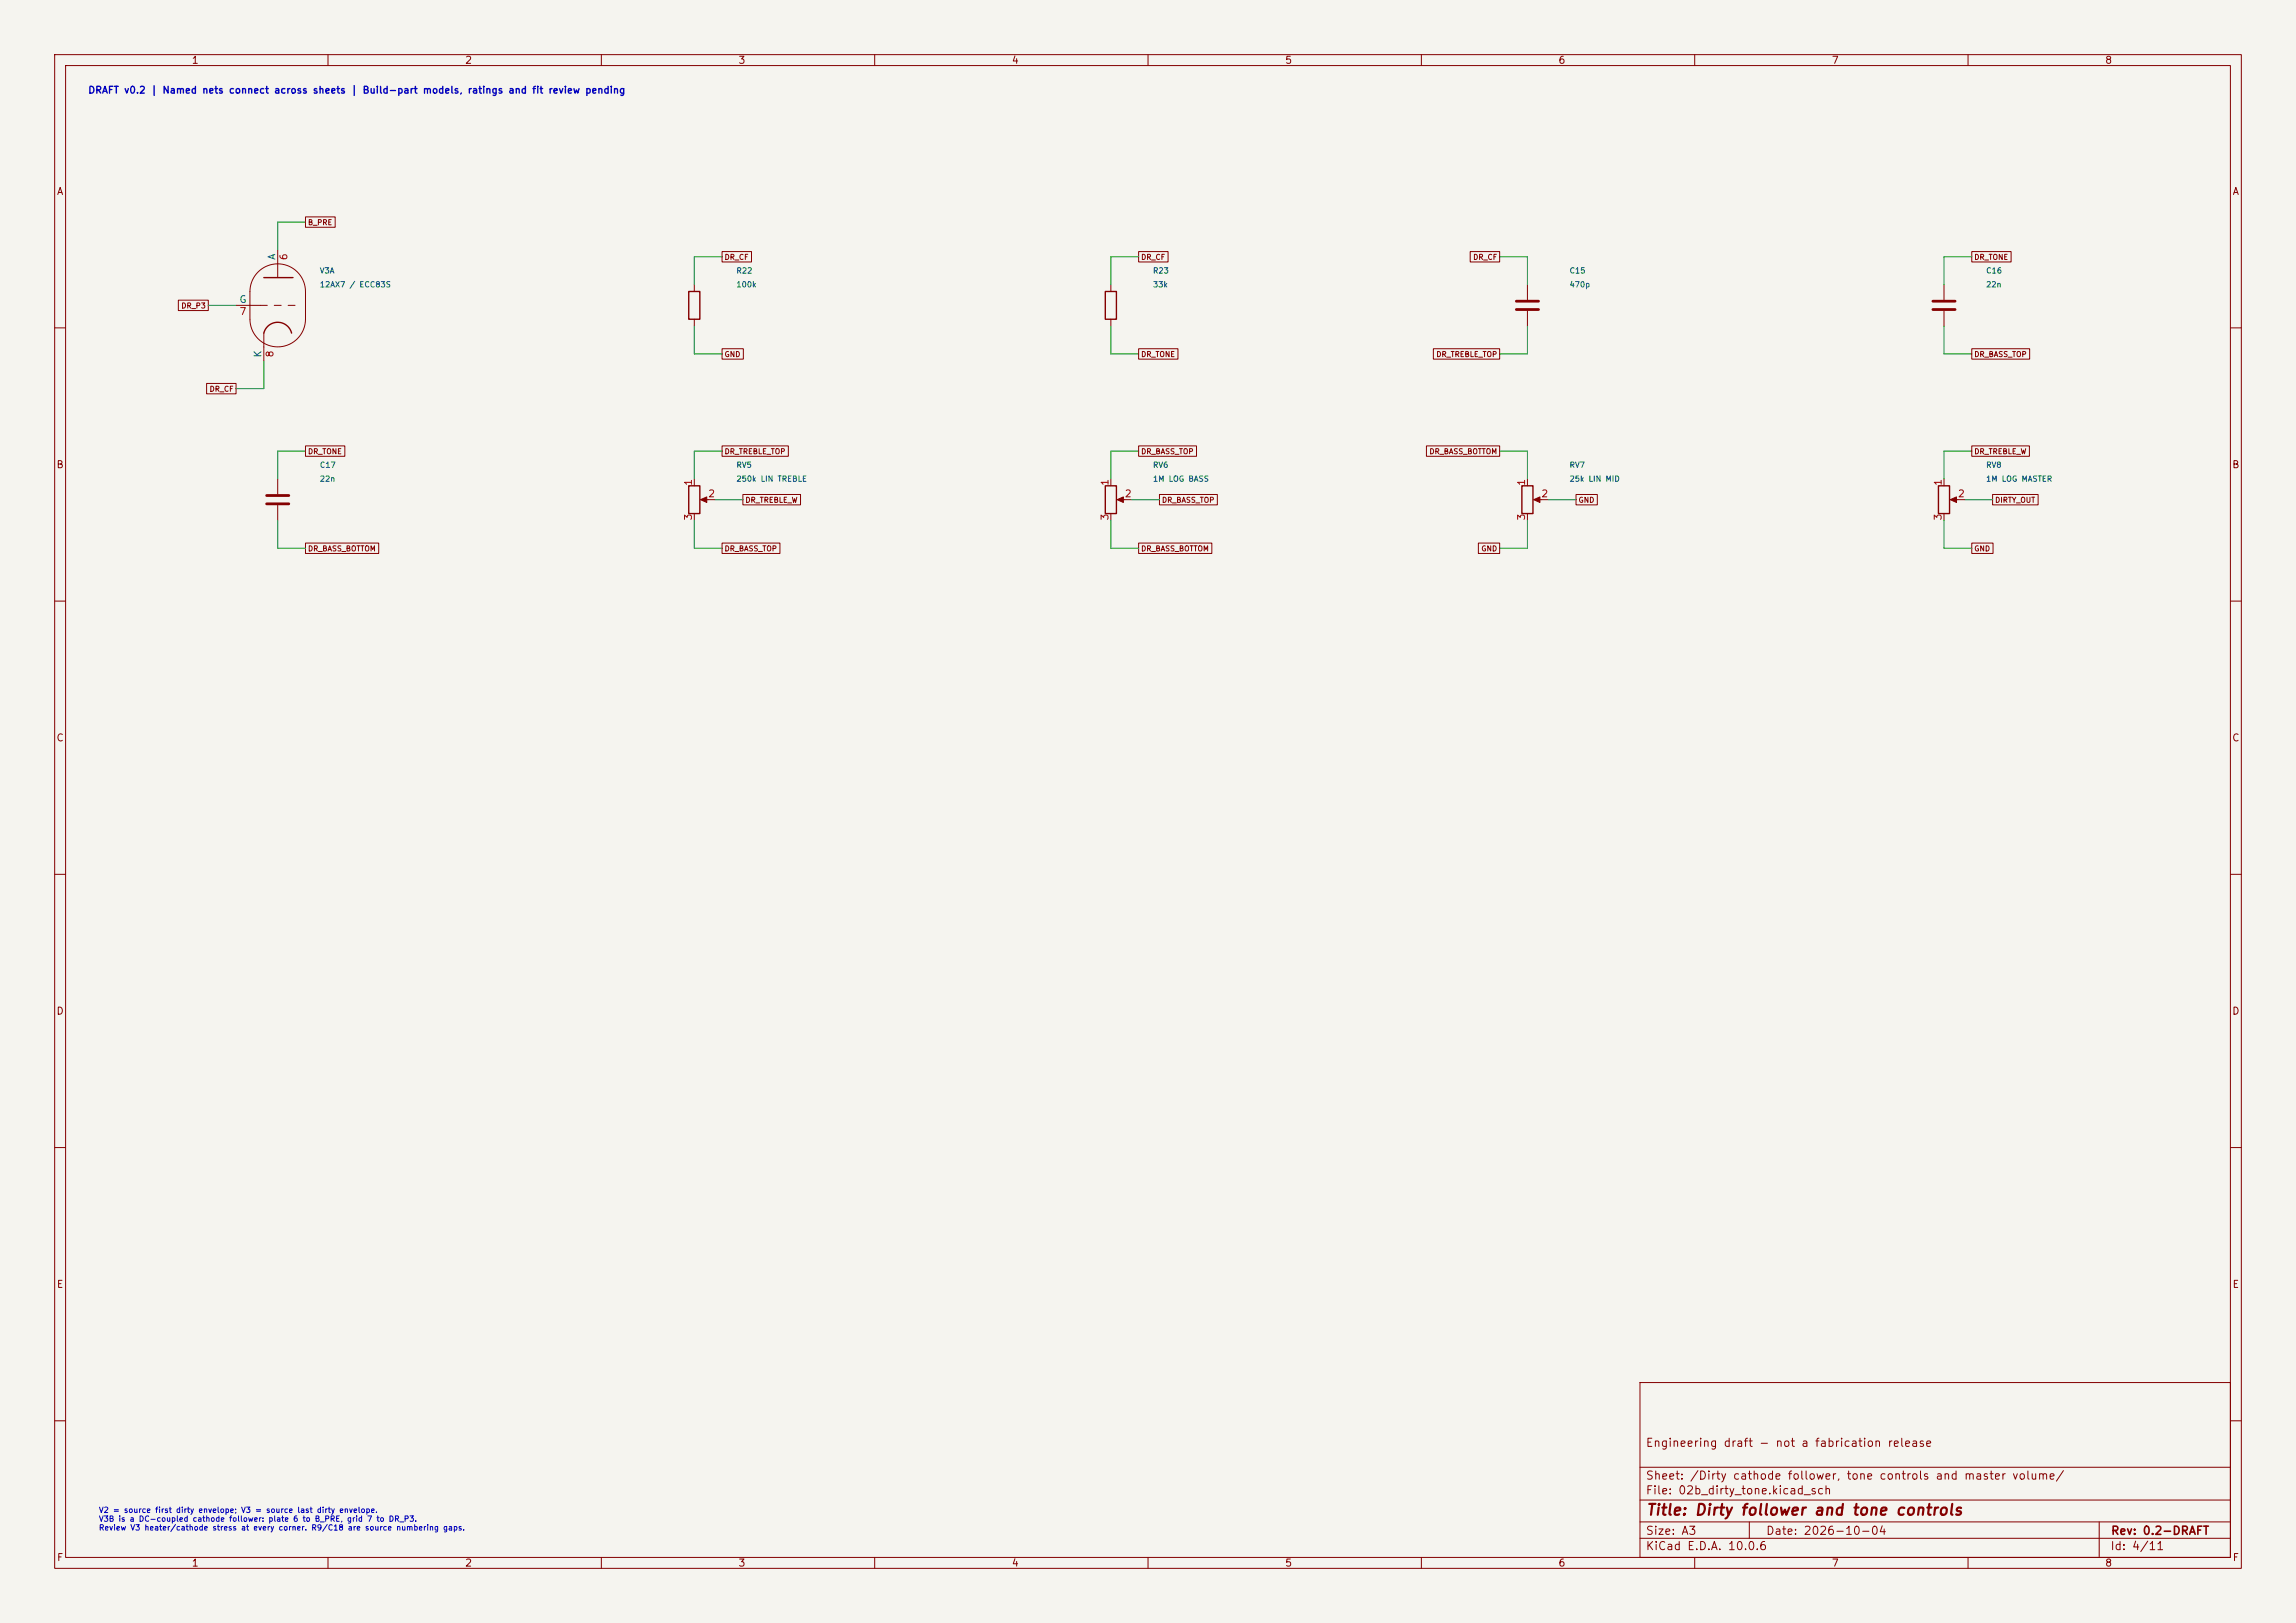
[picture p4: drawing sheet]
<svg xmlns="http://www.w3.org/2000/svg" width="420mm" height="297mm" viewBox="0 0 420 297" stroke-linecap="round" stroke-linejoin="round" font-family="sans-serif">
<defs><g id="words">
<text font-size="2" fill="#840000" x="301" y="277.8">Title: Dirty follower and tone controls</text>
<g font-size="1.5" fill="#840000">
<text x="300.9" y="265.1">Engineering draft - not a fabrication release</text>
<text x="300.9" y="273.8">File: 02b_dirty_tone.kicad_sch</text>
<text x="300.9" y="271.1">Sheet: /Dirty cathode follower, tone controls and master volume/</text>
<text x="300.9" y="281.2">Size: A3</text>
<text x="322.9" y="281.2">Date: 2026-10-04</text>
<text x="386" y="281.2">Rev: 0.2-DRAFT</text>
<text x="300.9" y="284">KiCad E.D.A. 10.0.6</text>
<text x="385.9" y="284">Id: 4/11</text>
</g>
<g font-size="1.3" fill="#840000">
<text x="35" y="12">1</text>
<text x="85" y="12">2</text>
<text x="135" y="12">3</text>
<text x="185" y="12">4</text>
<text x="235" y="12">5</text>
<text x="285" y="12">6</text>
<text x="335" y="12">7</text>
<text x="385" y="12">8</text>
<text x="10.3" y="36">A</text>
<text x="408.3" y="36">A</text>
<text x="10.2" y="86">B</text>
<text x="408.2" y="86">B</text>
<text x="10.2" y="136">C</text>
<text x="408.2" y="136">C</text>
<text x="10.2" y="186">D</text>
<text x="408.2" y="186">D</text>
<text x="10.3" y="236">E</text>
<text x="408.3" y="236">E</text>
<text x="10.3" y="286">F</text>
<text x="35" y="287">1</text>
<text x="85" y="287">2</text>
<text x="135" y="287">3</text>
<text x="185" y="287">4</text>
<text x="235" y="287">5</text>
<text x="285" y="287">6</text>
<text x="335" y="287">7</text>
<text x="385" y="287">8</text>
<text x="408.3" y="286">F</text>
</g>
<text font-size="1.3" fill="#0000c2" x="16" y="17.4">DRAFT v0.2 | Named nets connect across sheets | Build-part models, ratings and fit review pending</text>
<g font-size="1.3" fill="#006464">
<text x="50.7" y="47.7" transform="rotate(-90 50.7 47.7)">A</text>
<text x="43.7" y="55.7">G</text>
<text x="48.1" y="65.5" transform="rotate(-90 48.1 65.5)">K</text>
</g>
<g font-size="1.3" fill="#a90000">
<text x="52.9" y="47.7" transform="rotate(-90 52.9 47.7)">6</text>
<text x="43.7" y="57.9">7</text>
<text x="50.3" y="65.5" transform="rotate(-90 50.3 65.5)">8</text>
<text x="126.9" y="89" transform="rotate(-90 126.9 89)">1</text>
<text x="203.1" y="89" transform="rotate(-90 203.1 89)">1</text>
<text x="279.3" y="89" transform="rotate(-90 279.3 89)">1</text>
<text x="355.5" y="89" transform="rotate(-90 355.5 89)">1</text>
<text x="126.9" y="95.3" transform="rotate(-90 126.9 95.3)">3</text>
<text x="129.4" y="91.3">2</text>
<text x="203.1" y="95.3" transform="rotate(-90 203.1 95.3)">3</text>
<text x="205.6" y="91.3">2</text>
<text x="279.3" y="95.3" transform="rotate(-90 279.3 95.3)">3</text>
<text x="281.8" y="91.3">2</text>
<text x="355.5" y="95.3" transform="rotate(-90 355.5 95.3)">3</text>
<text x="358" y="91.3">2</text>
</g>
<g font-size="1" fill="#840000">
<text x="56.2" y="41.4">B_PRE</text>
<text x="132.4" y="47.8">DR_CF</text>
<text x="208.6" y="47.8">DR_CF</text>
<text x="269.4" y="47.8">DR_CF</text>
<text x="361" y="47.8">DR_TONE</text>
<text x="33.1" y="56.7">DR_P3</text>
<text x="132.4" y="65.6">GND</text>
<text x="208.6" y="65.6">DR_TONE</text>
<text x="262.6" y="65.6">DR_TREBLE_TOP</text>
<text x="361" y="65.6">DR_BASS_TOP</text>
<text x="38.2" y="71.9">DR_CF</text>
<text x="56.2" y="83.3">DR_TONE</text>
<text x="132.4" y="83.3">DR_TREBLE_TOP</text>
<text x="208.6" y="83.3">DR_BASS_TOP</text>
<text x="261.4" y="83.3">DR_BASS_BOTTOM</text>
<text x="361" y="83.3">DR_TREBLE_W</text>
<text x="136.3" y="92.2">DR_TREBLE_W</text>
<text x="212.5" y="92.2">DR_BASS_TOP</text>
<text x="288.7" y="92.2">GND</text>
<text x="364.9" y="92.2">DIRTY_OUT</text>
<text x="56.2" y="101.1">DR_BASS_BOTTOM</text>
<text x="132.4" y="101.1">DR_BASS_TOP</text>
<text x="208.6" y="101.1">DR_BASS_BOTTOM</text>
<text x="270.9" y="101.1">GND</text>
<text x="361" y="101.1">GND</text>
</g>
<g font-size="1" fill="#006464">
<text x="58.4" y="50.3">V3A</text>
<text x="58.4" y="52.8">12AX7 / ECC83S</text>
<text x="134.6" y="50.3">R22</text>
<text x="134.6" y="52.8">100k</text>
<text x="210.8" y="50.3">R23</text>
<text x="210.8" y="52.8">33k</text>
<text x="287" y="50.3">C15</text>
<text x="287" y="52.8">470p</text>
<text x="363.2" y="50.3">C16</text>
<text x="363.2" y="52.8">22n</text>
<text x="58.4" y="85.8">C17</text>
<text x="58.4" y="88.4">22n</text>
<text x="134.6" y="85.8">RV5</text>
<text x="134.6" y="88.4">250k LIN TREBLE</text>
<text x="210.8" y="85.8">RV6</text>
<text x="210.8" y="88.4">1M LOG BASS</text>
<text x="287" y="85.8">RV7</text>
<text x="287" y="88.4">25k LIN MID</text>
<text x="363.2" y="85.8">RV8</text>
<text x="363.2" y="88.4">1M LOG MASTER</text>
</g>
<g font-size="1" fill="#0000c2">
<text x="18" y="277.1">V2 = source first dirty envelope; V3 = source last dirty envelope.</text>
<text x="18" y="278.7">V3B is a DC-coupled cathode follower: plate 6 to B_PRE, grid 7 to DR_P3.</text>
<text x="18" y="280.3">Review V3 heater/cathode stress at every corner. R9/C18 are source numbering gaps.</text>
</g>
</g></defs>
<path d="M0 0h420v297h-420z" fill="#f5f4ef" stroke="#f5f4ef" stroke-width=".18"/>
<g fill="none" stroke="#840000" stroke-width=".18">
<path d="M10 10h400v277h-400zM12 12h396v273h-396zM60 10v2M110 10v2M160 10v2M210 10v2M260 10v2M310 10v2M360 10v2M55.9 39.7h5.4v1.9h-5.4zM32.6 54.9h5.5v1.9h-5.5zM43.2 55.9h5.7"/>
<path d="M47.2 49.8a5.1 5.1 0 0 1 5.5-1.1 5.1 5.1 0 0 1 3.2 4.6v5.1a5.1 5.1 0 0 1-5.1 5.1 5.1 5.1 0 0 1-5.1-5.1v-5.1a5.1 5.1 0 0 1 1.5-3.5zM50.2 55.9h1.2M50.8 45.7v5.1M52.7 55.9h1.3M127 52.1v1.2M127 58.4v1.3M132.1 46h5.4v1.9h-5.4zM203.2 52.1v1.2M203.2 58.4v1.3M208.3 46h5.4v1.9h-5.4zM268.9 46h5.4v1.9h-5.4zM279.4 52.1v2.8"/>
<path d="M279.4 56.9v2.8M355.6 52.1v2.8M355.6 56.9v2.8M360.7 46h7.2v1.9h-7.2zM10 60h2M37.8 70.2h5.4v1.9h-5.4zM48.3 61v5M132.1 63.8h3.9v1.9h-3.9zM208.3 63.8h7.2v1.9h-7.2zM262.2 63.8h12.1v1.9h-12.1zM360.7 63.8h10.6v1.9h-10.6zM408 60h2"/>
<path d="M50.8 87.6v2.8M50.8 92.5v2.8M55.9 81.6h7.2v1.9h-7.2zM55.9 99.4h13.4v1.9h-13.4zM127 87.6v1.3M127 94v1.3M128.5 91.4h2.3M132.1 81.6h12.1v1.9h-12.1zM132.1 99.4h10.6v1.9h-10.6zM135.9 90.5h10.5v1.9h-10.5zM203.2 87.6v1.3M203.2 94v1.3"/>
<path d="M204.7 91.4h2.3M208.3 99.4h13.4v1.9h-13.4zM208.3 81.6h10.6v1.9h-10.6zM212.1 90.5h10.6v1.9h-10.6zM260.9 81.6h13.4v1.9h-13.4zM270.4 99.4h3.9v1.9h-3.9zM279.4 87.6v1.3M279.4 94v1.3M280.9 91.4h2.3M288.3 90.5h3.9v1.9h-3.9zM355.6 87.6v1.3M355.6 94v1.3"/>
<path d="M357.1 91.4h2.3M360.7 99.4h3.9v1.9h-3.9zM360.7 81.6h10.5v1.9h-10.5zM364.5 90.5h8.3v1.9h-8.3zM10 110h2M408 110h2M10 160h2M408 160h2M10 210h2M408 210h2M300 253h108v32h-108zM10 260h2"/>
<path d="M300 278.5h108M300 274.5h108M300 268.5h108M320 278.5v3M384 278.5v6.5M408 260h2M60 285v2M110 285v2M160 285v2M210 285v2M260 285v2M300 281.5h108"/>
<path d="M310 285v2M360 285v2"/>
</g>
<path d="M48.3 50.8h5.3M126 53.3h2v5.1h-2zM202.2 53.3h2v5.1h-2zM48.3 61a2.62 2.62 0 0 1 2.5-2 2.62 2.62 0 0 1 2.5 2M126 88.9h2v5.1h-2zM202.2 88.9h2v5.1h-2zM278.4 88.9h2v5.1h-2zM354.6 88.9h2v5.1h-2z" fill="none" stroke="#840000" stroke-width=".25"/>
<g fill="#840000" stroke="#840000" stroke-width=".18">
<path d="M356.7 91.4l1.2-.5v1z"/>
<path d="M280.5 91.4l1.2-.5v1z"/>
<path d="M204.3 91.4l1.2-.5v1z"/>
<path d="M128.1 91.4l1.2-.5v1z"/>
</g>
<path d="M277.4 55.1h4M277.4 56.6h4M353.6 55.1h4M353.6 56.6h4M48.8 90.7h4M48.8 92.2h4" fill="none" stroke="#840000" stroke-width=".51"/>
<g fill="none" stroke="#009600" stroke-width=".18">
<path d="M38.1 55.9h5.1M55.9 40.6h-5.1v5.1M127 59.7v5.1h5.1M132.1 47h-5.1v5.1M203.2 59.7v5.1h5.1M208.3 47h-5.1v5.1M274.3 47h5.1v5.1M279.4 59.7v5.1h-5.1M355.6 59.7v5.1h5.1M360.7 47h-5.1v5.1M48.3 66v5.1h-5.1M50.8 95.3v5h5.1"/>
<path d="M55.9 82.6h-5.1v5M127 95.3v5h5.1M130.8 91.4h5.1M132.1 82.6h-5.1v5M203.2 95.3v5h5.1M207 91.4h5.1M208.3 82.6h-5.1v5M274.3 82.6h5.1v5M279.4 95.3v5h-5.1M283.2 91.4h5.1M355.6 95.3v5h5.1M359.4 91.4h5.1"/>
<path d="M360.7 82.6h-5.1v5"/>
</g>
<use href="#words"/>
</svg>
